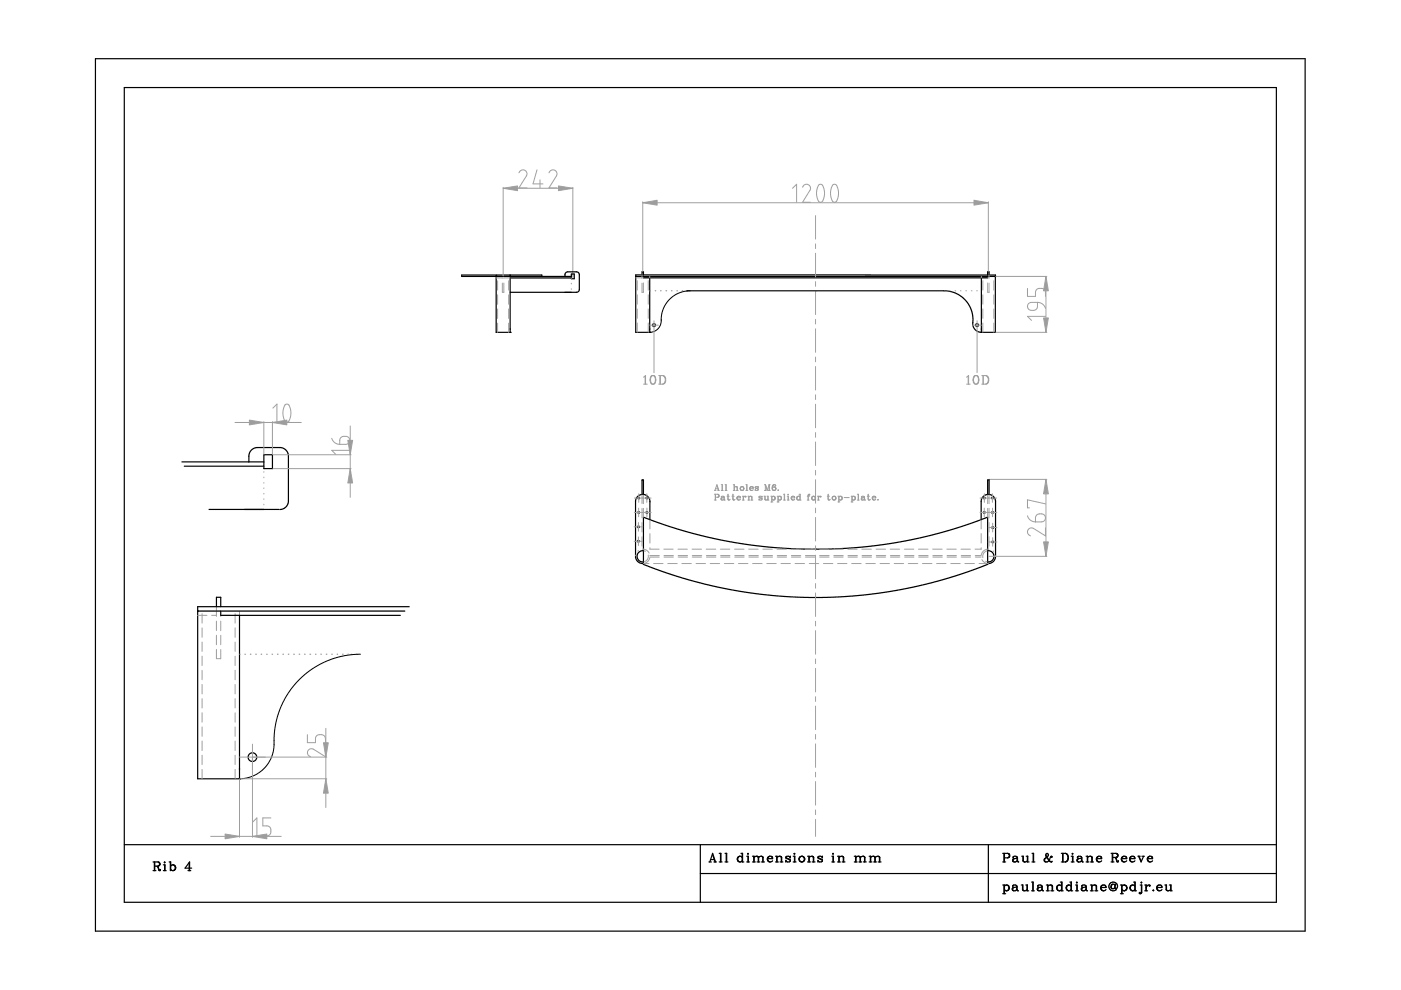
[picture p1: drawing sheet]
<svg xmlns="http://www.w3.org/2000/svg" width="297mm" height="210mm" viewBox="0 0 297 210" stroke-linecap="round" stroke-linejoin="round" font-family="sans-serif">
<g fill="none" stroke="#000" stroke-width=".25">
<path d="M20.2 12.4h256.5v185h-256.5zM26.4 18.6h244.2v172.7h-244.2zM105.2 58.6h.1M105.2 58.6h3M105.2 58.3v12.2h3v-12.2M108.2 58.9h12.9M114.9 58.6v-.3h-17v.3h23.2M119.8 58.6v-.5l.3-.4 2.2-.1 .3 .2 .2 .4v3.3l-.2 .3-.3 .2h-14.1M121.1 58.1h.7v1h-.7zM134.8 58.6h.1M134.8 58.6h76.2M136.1 58.3v-.7h.3v.7"/>
<path d="M136.4 58.6v.3h73v-.3M137.8 58.9v11.6h-3v-12.2h76.2v12.2h-2.9M208.1 58.9v11.6M209.4 58.3v-.7h.3v.7M211 58.6h.1M108.2 70.5h.1M137.8 70.5h.1M145.6 61.7h55.5l1.2 .3 1 .5 1.7 1.4 .7 1.2 .4 1.3 .3 2.9 .6 .8 1.1 .4M208.1 70.5h.1M38.6 97.9h17.3M39.1 98.8h16.8M52.8 98l.1-1.9 .5-.7 .6-.4 5.5-.1 .9 .3 .4 .5 .4 .8v9.9l-.2 .6-.5 .6-1.2 .4"/>
<path d="M55.9 96.4h1.9v3h-1.9zM44.3 108h14.9M136.1 104.8v-3h.3v3M136.4 109.6l8 2.8 4.5 1.2 4.6 1 4.4 .8 5 .6 9 .4h5.2l4.3-.3 5-.5 4.5-.7 4.8-1 4.6-1.2 4.9-1.5 4.2-1.6v10.1l-6.1 2.2-6 1.7-6.5 1.5-6.3 .9-6.4 .6-6.7 .1-6.5-.3-5.9-.7-6-1-6-1.5-5.9-1.8-4.7-1.7zM136.4 116.8h-.5l-.4 .2-.4 .8v.5l.3 .4 .4 .4h.6M137.8 110.2l-.1-4.4-.3-.5-.6-.4h-1l-.7 .5-.4 .7v12.1l.6 .9 .5 .3 .6 .1M208 110.2l.1-4.3 .2-.5 .5-.4 .7-.2 .6 .1 .7 .5 .3 .8v11.9l-.4 .9-.8 .4M209.4 116.8l.8 .2 .5 .8v.6l-.4 .5-.9 .2M209.4 104.8v-3h.3v3M209.8 119.4l-.4 .1M41.9 129.6h.1M41.9 129.6h43.9"/>
<path d="M45.9 128.6v-2h.9v2M46.8 129.6v.9h38.1M86.8 128.6h-44.9v36.5h8.9v-34.6M26.4 179.1h244.2M50.8 165.1h.1M148.5 179.1v12.2M209.5 179.1v12.2M32.4 182.8h1.1M32.4 184.6h.7M32.7 182.8v1.8M32.8 182.8v1.8M32.8 183.6h.7"/>
<path d="M33.2 183.6l.2 .1M33.4 183.7l.3 .8 .2 .1 .1-.2M33.4 183.7l.4 .7h.2M33.5 182.8l.4 .3-.1 .4-.3 .1M33.5 182.8l.3 .3v.4l-.3 .1M34 184.3v.1M34.6 184.6h.6M34.6 183.4h.4v1.2M34.8 182.8h.2zM34.9 183.4v1.2M35.9 182.8h.3v1.8M36.1 182.8v1.8"/>
<path d="M36.2 184.3l.5 .3M36.7 183.4l-.5 .2M36.7 183.4a.62 .62 0 0 1 .6 .6 .62 .62 0 0 1-.6 .6M36.7 183.4l.2 .1a.64 .64 0 0 1 .3 .6 .64 .64 0 0 1-.5 .5M39.9 184.6h.5M40.1 182.9v1.7M40.6 184.1h-1.4l1-1.3v1.8M148.5 185.2h122.1M150.3 182.8h.5M150.5 182.8l.6-1.9 .6 1.9M150.7 182.2h.7M151.1 181.2l.5 1.6"/>
<path d="M151.4 182.8h.5M152.5 182.8h.6M152.5 180.9h.3v1.9M152.8 180.9v1.9M153.7 182.8h.6M153.7 180.9h.4v1.9M154 180.9v1.9M156.8 181.5l.6 .3M156.8 181.5a.61 .61 0 0 0-.5 .6 .61 .61 0 0 0 .5 .7M156.8 181.5l-.1 .1a.64 .64 0 0 0 .1 1.2M157.1 180.9h.3v1.9M157.4 182.5l-.6 .3"/>
<path d="M157.4 180.9v1.9h.3M158.3 182.8h.6M158.3 181.5h.4v1.3M158.5 181h.2zM158.6 181.5v1.3M159.5 182.8h.6M159.5 181.5h.4v1.3M159.8 181.5v1.3M160.5 182.8h.6M160.5 181.5l-.6 .3M160.5 181.5l.3 .3M160.5 181.5l.3 .3v1"/>
<path d="M160.8 181.8v1M161.5 182.8h.6M161.5 181.5l-.7 .3M161.5 181.5l.3 .3v1M161.5 181.5l.2 .3v1M162.8 182.1l.1 .4 .3 .3M163.2 181.5l.4 .1M163.2 181.5a.61 .61 0 0 0-.5 .6 .61 .61 0 0 0 .5 .7M163.2 181.5l-.4 .6M163.6 181.6l.2 .5h-1M163.6 181.6l.1 .1M163.7 181.8v.3"/>
<path d="M163.8 182.5l-.6 .3M164.4 182.8h.6M164.4 181.5h.4v1.3M164.7 181.5v1.3M165.4 182.8h.6M165.4 181.5l-.6 .3M165.4 181.5l.3 .3v1M166.6 181.8l1 .5v.3l-.3 .2-.6-.2M166.6 182.4v.4zM167.5 181.7l-.6-.2-.3 .4 1 .5M167.6 181.5v.4zM168.2 182.8h.6"/>
<path d="M168.2 181.5h.3v1.3M168.3 181h.2zM168.4 181.5v1.3M169.9 182.8h.2M169.9 181.5h.2M169.9 181.5a.61 .61 0 0 0-.5 .6 .61 .61 0 0 0 .5 .7M169.9 181.5a.63 .63 0 0 0-.4 .6 .63 .63 0 0 0 .4 .7M170.1 181.5a.61 .61 0 0 1 .5 .6 .61 .61 0 0 1-.5 .7M170.1 181.5l.2 .1a.62 .62 0 0 1 .2 .6 .62 .62 0 0 1-.4 .6M171.2 182.8h.6M171.2 181.5h.4v1.3M171.5 181.5v1.3"/>
<path d="M172.2 182.8h.6M172.2 181.5l-.6 .3M172.2 181.5l.3 .3v1M172.2 181.5l.2 .3v1M173.4 181.8l1 .5v.3l-.3 .2-.6-.2M173.4 182.4v.4zM174.3 181.7l-.6-.2-.3 .4 1 .5M174.4 181.5v.4zM176.4 182.8h.6M176.4 181.5h.3v1.3M176.5 181h.2zM176.6 181.5v1.3"/>
<path d="M177.6 182.8h.6M177.6 181.5h.3v1.3M177.8 181.5v1.3M178.5 182.8h.7M178.5 181.5l-.6 .3M178.5 181.5l.4 .3v1M178.5 181.5l.3 .3v1M181.1 182.8h.6M181.1 181.5h.4v1.3M181.4 181.5v1.3M182.1 182.8h.6M182.1 181.5l-.6 .3"/>
<path d="M182.1 181.5l.3 .3M182.1 181.5l.3 .3v1M182.4 181.8v1M183 182.8h.7M183 181.5l-.6 .3M183 181.5l.4 .3v1M183 181.5l.3 .3v1M184.3 182.8h.6M184.3 181.5h.3v1.3M184.5 181.5v1.3M185.2 182.8h.6M185.2 181.5l-.6 .3"/>
<path d="M185.2 181.5l.4 .3M185.2 181.5l.3 .3v1M185.6 181.8v1M186.2 182.8h.6M186.2 181.5l-.6 .3M186.2 181.5l.3 .3v1M212.6 182.8h.6M212.6 180.9h1.1M212.6 187.6h.4v1.9M212.6 189.5h.6M212.9 180.9v1.9M212.9 187.6v1.9"/>
<path d="M213 180.9v1.9M213 181.9h.7M213 188.6l.5 .3M213.5 187.6a.62 .62 0 0 1 .5 .7 .62 .62 0 0 1-.5 .6M213.5 187.6l-.5 .3M213.5 187.6a.64 .64 0 0 1 .4 .7 .64 .64 0 0 1-.4 .6M213.7 180.9a.48 .48 0 0 1 .4 .5 .48 .48 0 0 1-.4 .5M213.7 180.9l.3 .4-.1 .4-.2 .2M214.8 187.8l-.1 .1 .2-.3 .7 .2M214.9 181.7l-.1 .1 .2-.3 .6 .2M214.9 188.2a.36 .36 0 0 0-.2 .3 .36 .36 0 0 0 .2 .4M214.9 188.2l-.3 .2 .1 .4 .2 .1"/>
<path d="M215 182.1l-.3 .2 .1 .4 .2 .1M215 182.1a.36 .36 0 0 0-.2 .3 .36 .36 0 0 0 .2 .4M215.6 187.8v.8l.2 .3M215.6 188.6l-.4 .3h-.3M215.6 187.8v.8M215.6 188.6l.2 .3M215.6 188l-.7 .2M215.6 182.5l-.6 .3M215.6 181.7l.1 .8 .2 .3M215.6 181.7v.8M215.6 182.5l.3 .3M215.6 181.9l-.6 .2"/>
<path d="M215.8 188.9h.1M215.9 182.8h.1M216.5 187.6h.4v1l.2 .3M216.6 181.5h.4v1l.2 .3M216.8 187.6v1l.3 .3M216.9 181.5v1l.3 .3M217.5 187.6h.3v1.3M217.6 181.5h.3v1.3M217.7 188.6l-.6 .3M217.7 187.6v1.3h.4M217.8 182.5l-.6 .3M217.8 181.5v1.3h.4"/>
<path d="M218.7 187h.4v1.9M218.7 188.9h.6M218.8 182.8h.6M218.8 180.9h.3v1.9M219 187v1.9M219.1 180.9v1.9M220.1 187.8l-.1 .1 .3-.3 .6 .2M220.3 188.2l-.3 .2 .3 .5M220.3 188.2l-.4 .2 .1 .4 .3 .1M220.9 188.6l-.6 .3M220.9 187.8l.2 1.1M220.9 187.8v.8"/>
<path d="M220.9 188.6l.2 .3M220.9 188l-.6 .2M221.1 188.9h.1M221.7 181.4l.1-.4h.4a.44 .44 0 0 1-.2 .7l-.6 .5 .1 .5 .2 .1M221.7 181.4l.1 .2a1.9 1.9 0 0 0 1.1 1.2M221.7 181.9a.48 .48 0 0 0-.2 .4 .48 .48 0 0 0 .2 .5M221.7 181.4l1.2 1.4M221.8 187.6h.4v1.3M221.8 188.9h.7M222.1 187.6v1.3M222.8 187.6l-.6 .3M222.8 188.9h.6"/>
<path d="M222.8 187.6l.4 .3v1M222.8 187.6l.3 .3v1M223 181.6v.2v-.3l-.2 .1-.3 .6a.75 .75 0 0 1-.8 .6M223.1 182.6l-.2 .2M224.6 187.6l.5 .3M224.6 187.6a.62 .62 0 0 0-.6 .7 .62 .62 0 0 0 .6 .6M224.6 187.6a.64 .64 0 0 0-.5 .7 .64 .64 0 0 0 .5 .6M224.8 187h.4v1.9M225 182.8h.9M225 180.9h.9M225.1 188.6l-.5 .3M225.1 187v1.9h.3"/>
<path d="M225.3 180.9v1.9M225.4 180.9v1.9M225.9 180.9a.98 .98 0 0 1 .6 .9 .98 .98 0 0 1-.6 1M225.9 180.9a1.05 1.05 0 0 1 0 1.9M226.6 187.6l.5 .3M226.6 187.6a.62 .62 0 0 0-.6 .7 .62 .62 0 0 0 .6 .6M226.6 187.6a.64 .64 0 0 0-.5 .7 .64 .64 0 0 0 .5 .6M226.8 187h.4v1.9M227.1 188.6l-.5 .3M227.1 187v1.9h.3M227.1 182.8h.6M227.1 181.5h.4v1.3"/>
<path d="M227.4 180.9v.2zM227.4 181.5v1.3M228 187.6h.4v1.3M228 188.9h.6M228.2 187.1h.2zM228.3 187.6v1.3M228.5 181.7l-.1 .1 .3-.3 .6 .2M228.7 182.1a.36 .36 0 0 0-.3 .3 .36 .36 0 0 0 .3 .4M228.7 182.1l-.4 .2 .1 .4 .3 .1M229.3 182.5l-.6 .3M229.3 181.7l.1 .8 .2 .3M229.3 181.7v.8"/>
<path d="M229.3 182.5l.3 .3M229.3 181.9l-.6 .2M229.4 187.8l-.1 .1 .3-.3 .6 .2M229.6 182.8h.1M229.6 188.2l-.3 .2 .3 .5M229.6 188.2l-.3 .2v.4l.3 .1M230.2 188.6l-.6 .3M230.2 187.8l.3 1.1M230.2 187.8v.8M230.2 188.6l.3 .3M230.2 188l-.6 .2M230.3 182.8h.6"/>
<path d="M230.3 181.5h.3v1.3M230.5 188.9h.1M230.5 181.5v1.3M231.2 187.6h.3v1.3M231.2 188.9h.6M231.2 182.8h.6M231.2 181.5l-.6 .3M231.2 181.5l.4 .3v1M231.2 181.5l.3 .3v1M231.4 187.6v1.3M232.1 187.6l.3 .3v1M232.1 187.6l-.6 .3"/>
<path d="M232.1 188.9h.6M232.1 187.6l.4 .3v1M232.5 182.1l.1 .4 .4 .3M233 181.5l.4 .1M233 181.5a.61 .61 0 0 0-.6 .6 .61 .61 0 0 0 .6 .7M233 181.5l-.5 .6M233.4 181.6l.2 .5h-1.1M233.4 181.6l.1 .5M233.4 188.2l.1 .4 .4 .3M233.6 182.5l-.6 .3M233.9 187.6l-.4 .3-.1 .3M233.9 187.6l.4 .1"/>
<path d="M233.9 187.6a.62 .62 0 0 0-.5 .7 .62 .62 0 0 0 .5 .6M234.3 187.7l.2 .5h-1.1M234.3 187.7l.1 .5M234.5 188.6l-.6 .3M235.6 182.8h.6M235.6 180.9h1M235.8 180.9v1.9M235.9 187.5l.4 .1 .1 .1M235.9 187.5a.52 .52 0 0 0-.4 .4 .52 .52 0 0 0 .3 .5M235.9 187.5a.62 .62 0 0 0-.1 .9M235.9 181.8h.7M235.9 180.9v1.9"/>
<path d="M236.3 188.2l-.2 .2h-.3M236.3 188.2l.2 .2M236.3 181.8l.2 .1M236.4 187.5l-.1 .7M236.5 188.4a.73 .73 0 0 0 .4-.8 .73 .73 0 0 0-.7-.6 .92 .92 0 0 0-1 1.2 .92 .92 0 0 0 1.5 .4M236.5 187.5v.9M236.5 181.9l.3 .8 .2 .1 .1-.2M236.5 181.9l.4 .7h.2M236.6 180.9l.4 .4v.3l-.4 .2M236.6 180.9l.4 .4-.1 .3-.3 .2M237.1 182.5v.1M237.6 187.6h.3v1.9"/>
<path d="M237.6 189.5h.6M237.8 187.6v1.9M237.8 182.1a.6 .6 0 0 0 .5 .7M237.9 188.6l.5 .3M238.3 181.5l.4 .1M238.3 181.5a.61 .61 0 0 0-.6 .6 .61 .61 0 0 0 .6 .7M238.3 181.5l-.5 .6M238.4 187.6l-.5 .3M238.4 187.6a.62 .62 0 0 1 .6 .7 .62 .62 0 0 1-.6 .6M238.4 187.6a.64 .64 0 0 1 .5 .7 .64 .64 0 0 1-.5 .6M238.7 181.6l.2 .5h-1.1M238.7 181.6l.1 .5"/>
<path d="M238.9 182.5l-.6 .3M239.6 182.1l.1 .4 .3 .3M240 181.5l.5 .1M240 181.5a.61 .61 0 0 0-.5 .6 .61 .61 0 0 0 .5 .7M240 181.5l-.4 .6M240.1 187.6a.62 .62 0 0 0-.5 .7 .62 .62 0 0 0 .5 .6M240.1 187.6l.5 .3M240.1 187.6l-.2 .1a.66 .66 0 0 0 .2 1.2M240.3 187h.4v1.9M240.5 181.6l.1 .5h-1M240.5 181.6v.5M240.6 188.6l-.5 .3"/>
<path d="M240.6 187v1.9h.4M240.6 182.5l-.6 .3M241.2 181.5h.6M241.4 181.5l.5 1.3 .6-1.3M241.5 181.5l.4 1.1M241.7 189.4v-.2l-.1 .2 .2 .1M241.7 187.6h.4v1.6l-.3 .3M241.9 187.1h.2zM242 187.6v1.6l-.2 .3M242.1 181.5h.5M242.7 187.6h.3v1.3M242.7 188.9h.6"/>
<path d="M243 187.6v1.3M243.3 182.1l.1 .4 .4 .3M243.7 187.7v.2l.1-.2a.51 .51 0 0 0-.5 0 .51 .51 0 0 0-.3 .5M243.8 181.5l.4 .1M243.8 181.5a.61 .61 0 0 0-.6 .6 .61 .61 0 0 0 .6 .7M243.8 181.5l-.5 .6M244.2 181.6l.2 .5h-1.1M244.2 181.6l.1 .1M244.3 181.8v.3M244.4 182.5l-.6 .3M244.4 188.8h.2zM245.3 188.2l.1 .4 .3 .3"/>
<path d="M245.7 187.6a.62 .62 0 0 0-.5 .7 .62 .62 0 0 0 .5 .6M245.7 187.6l.5 .1M245.7 187.6l-.4 .6M246.2 187.7l.2 .5h-1.1M246.2 187.7l.1 .5M246.4 188.6l-.7 .3M247 187.6h.3v1l.3 .3M247.2 187.6v1l.4 .3M247.9 187.6h.4v1.3M248.2 188.6l-.6 .3M248.2 187.6v1.3h.3"/>
<circle cx="138.7" cy="68.9" r=".3"/>
<circle cx="207.1" cy="68.9" r=".3"/>
<circle cx="135.4" cy="114.8" r=".19"/>
<circle cx="135.4" cy="111.7" r=".18"/>
<circle cx="135.4" cy="105.6" r=".18"/>
<circle cx="135.4" cy="108.6" r=".18"/>
<circle cx="137.1" cy="105.6" r=".18"/>
<circle cx="137.2" cy="108.6" r=".18"/>
<circle cx="208.7" cy="105.6" r=".18"/>
<circle cx="208.7" cy="108.6" r=".18"/>
<circle cx="210.4" cy="105.6" r=".18"/>
<circle cx="210.4" cy="108.6" r=".18"/>
<circle cx="210.5" cy="114.9" r=".18"/>
<circle cx="210.5" cy="111.9" r=".18"/>
<circle cx="53.5" cy="160.5" r=".92"/>
</g>
<g fill="none" stroke="#a0a0a4" stroke-width=".21">
<path d="M106.7 39.9h14.8M106.7 39.7v18.8M110 36.6l.4-.4 .5-.2 .6 .2 .2 .6-.1 .5-1.6 2.5h1.7M113.9 36l-.9 3h2.1M114.5 38.1v1.7M116.4 36.6l.4-.4 .4-.2 .5 .2 .3 .2v.8l-1.6 2.6h1.7M121.5 39.7v19.1M168 39.9l.9-.8v3.8M170.2 39.7l.3-.5 .7-.1 .4 .2 .3 .6-.1 .3-1.6 2.7h1.7M173.5 39.3l.4-.2 .4 .1 .5 1.3-.1 1.5-.3 .7-.3 .2-.6-.2-.4-1.3v-.9zM176.5 39.3l.3-.2 .5 .1 .4 1.1-.1 1.8-.3 .6-.3 .2-.5-.2-.4-1.1v-1.1zM105.2 58.9l1.3 .1"/>
<path d="M105.5 59.5v2M107.8 59.5v2M108.2 58.9l-1.4 .1M121.1 58.9v.2M134.8 58.9h1.3M135.1 59.5v2M136.1 58.3v.7M136.3 43h73.2M136.3 42.8v14.7M136.4 60v2h-.3v-2M137.4 59.5v2M137.8 58.6v.3l-1.4 .1"/>
<path d="M172.9 45.7v5M172.9 51.7v1M172.9 53.7v5M172.9 59.7v1M208.1 58.6v.3l1.3 .1M208.4 59.5v2M209.4 60v2h.3v-2M209.5 42.8v14.7M209.7 58.3v.7M210.7 59.5v2M211.1 58.6h10.9M221.8 58.6v11.9"/>
<path d="M105.5 62.5v2M105.5 65.5v2M105.5 68.5v2M106.5 60v2h.3v-2M107.8 62.5v2M107.8 65.5v2M107.8 68.5v2M121.1 60v.2M121.1 61.2v.2M135.1 62.5v2M135.1 65.5v2M135.1 68.5v2"/>
<path d="M136.4 80l.5-.4v1.8M136.8 79.7v1.7M137.4 62.5v2M137.4 65.5v2M137.4 68.5v2M137.8 68.9h1.8M138.3 79.6a1.04 1.04 0 0 0 0 1.8M138.3 79.6h.2M138.3 79.6a1.18 1.18 0 0 0 0 1.8M138.5 79.6a1.04 1.04 0 0 1 0 1.8M138.5 79.6a1.14 1.14 0 0 1 0 1.8M138.7 68v11"/>
<path d="M139.7 79.6h.8M139.9 79.6v1.8M140 79.6v1.8M140.5 79.6a.97 .97 0 0 1 .7 .9 .97 .97 0 0 1-.7 .9M140.5 79.6a1.02 1.02 0 0 1 0 1.8M145.6 61.7h.2M172.9 61.7v5M172.9 67.7v1M172.9 69.7v5M172.9 75.7v1M172.9 77.7v5M200.2 61.7h.1"/>
<path d="M201.3 61.7h.2M202.5 61.7h.1M203.6 61.7h.2M204.8 61.7h.1M204.9 80l.5-.4v1.8M205.3 79.7v1.7M205.9 61.7h.2M206.2 68.9h1.9M206.8 79.6h.2M206.8 79.6a1.04 1.04 0 0 0 0 1.8M206.8 79.6a1.14 1.14 0 0 0 0 1.8M207 79.6a1.04 1.04 0 0 1 0 1.8"/>
<path d="M207 79.6a1.14 1.14 0 0 1 0 1.8M207.1 61.7h.1M207.2 68v11M208.2 79.6h.8M208.4 62.5v2M208.4 65.5v2M208.4 68.5v2M208.4 79.6v1.8M208.5 79.6v1.8M209 79.6a.97 .97 0 0 1 .7 .9 .97 .97 0 0 1-.7 .9M209 79.6a1.02 1.02 0 0 1 0 1.8M210.7 62.5v2"/>
<path d="M210.7 65.5v2M210.7 68.5v2M211.1 70.5h10.9M217.8 61.2v1.6h1.7l.1-1.1 .2-.4 .4-.1h.8l.4 .2 .3 .4v1M218.1 64.4l.5-.3h1.4l-.2 1.3-.6 .4-1-.1-.4-.6zM220 64.1l1.1 .4 .6 .9M221.7 67.1h-3.9l.9 .8M49.8 89.6h14.1M55.9 89.4v6.9M55.9 98.8v.2M55.9 100v.1M57.8 89.4v6.9"/>
<path d="M57.9 99.4h16.5M57.9 96.4h16.5M57.9 86.5l.8-.8v3.8M60.4 85.9l.3-.2 .5 .2 .5 1.2-.2 1.6-.2 .6-.4 .2-.5-.2-.4-1.1v-1.2zM70.3 92.9l.6 .9 .5 .3 .6 .1M72.2 92.8l.5-.3 1 .1 .4 .4-.1 .8-.5 .4h-1.5v-.9zM74.1 95.5h-3.8l.9 .8M74.3 90.3v15.2M136.4 81.4h.8M138.3 81.4h.2M139.7 81.4h.8M172.9 83.7v1"/>
<path d="M172.9 85.7v5M172.9 91.7v1M172.9 93.7v5M172.9 99.7v1M204.9 81.4h.8M206.8 81.4h.2M208.2 81.4h.8M55.9 101.2v.1M55.9 102.3v.1M55.9 103.4v.2M55.9 104.6v.2M55.9 105.7v.2"/>
<path d="M55.9 106.9v.1M134.5 111.7h1.8M134.5 114.8h1.8M134.5 108.6h3.6M134.5 105.6h3.5M134.8 117.7l-.1 .1M135.4 116.7l-.2 .1M135.4 110.8v1.8M135.4 113.8v1.9M135.4 107.7v1.9M135.4 104.7v1.8M136.1 104.8v2"/>
<path d="M136.1 107.8v2M136.1 110.8v2M136.1 113.8v2M136.3 116.4l.8 .2 .5 .7M136.4 116.8l.4 .1M136.4 104.8v2M136.4 107.8v1.8M137.1 104.7v1.8M137.2 107.7v1.9M137.4 117.7l-.1 .9-.9 .5M137.8 118.2l-.5 .9-.9 .4h1.2M137.8 117.8h2"/>
<path d="M137.8 118.1h2M137.8 110.2v1.9M137.8 113.1v2M137.8 116.1v.3h1.9M138.6 119.5h2M140.7 116.4h2M140.8 117.8h2M140.8 118.1h2M141.6 119.5h2M143.7 116.4h2M143.8 117.8h2M143.8 118.1h2"/>
<path d="M144.6 119.5h2M146.7 116.4h2M146.8 117.8h2M146.8 118.1h2M147.6 119.5h2M149.7 116.4h2M149.8 117.8h2M149.8 118.1h2M150.6 119.5h2M151.5 104h.3M151.5 104.8h.7M151.5 106h.4"/>
<path d="M151.6 104l.4-1.2 .4 1.2M151.6 104.8v1.2M151.7 103.6h.5M151.7 104.8v1.2M151.7 105.4h.5M152 102.9l.3 1.1M152.2 104h.3M152.2 104.8l.3 .2-.1 .3-.2 .1M152.2 104.8l.2 .2-.2 .4M152.7 116.4h2M152.8 117.8h2M152.8 118.1h2"/>
<path d="M152.9 104h.4M152.9 102.8h.3v1.2M153 105.3h.5M153.1 102.8v1.2M153.1 105.6l-.2 .1 .2 .3M153.5 105.9l-.4 .1M153.5 105.3l.2 .7M153.5 105.3v.6M153.5 105.9l.2 .1M153.5 105.4l-.4 .2M153.6 119.5h2M153.7 106h.1"/>
<path d="M153.7 104h.4M153.7 102.8h.3v1.2M153.9 102.8v1.2M154.1 105.2h.5M154.3 104.8v1M154.3 105.8l.2 .2M154.4 105.8l.1 .2M154.8 105.9l-.3 .1M155.2 105.2h.5M155.4 104.8v1l.1 .2M155.4 104.8l.1 1.2M155.5 104h.4"/>
<path d="M155.5 102.8h.2v1.2M155.6 102.8v1.2M155.7 116.4h2M155.8 117.8h2M155.8 118.1h2M155.8 105.9l-.3 .1M156.1 104h.4M156.1 103.2l-.4 .2M156.1 103.2l.2 .2v.6M156.3 105.6l.3 .4M156.6 119.5h2M156.6 105.2l.3 .1"/>
<path d="M156.6 105.2l-.4 .4 .1 .3 .3 .1M156.6 105.2l-.3 .4M156.9 105.3v.3M156.9 105.3l.1 .3h-.7M156.9 103.5v.1M156.9 103.6l.4 .4M157 103.6v.2M157 105.9l-.4 .1M157.1 103.9l.2 .1M157.3 104h.1M157.3 103.2h.1M157.3 103.2l-.4 .3"/>
<path d="M157.3 103.2l-.3 .3M157.4 103.2l.3 .3v.3l-.3 .2M157.4 103.2l.3 .3-.1 .3-.2 .2M157.4 106h.4M157.4 105.2h.2v.8M157.6 105.2v.8M158.1 105.3v.1v-.2l-.3 .1-.2 .3M158.1 104h.5M158.1 102.8h.3v1.2M158.3 102.8v1.2M158.6 106h.4M158.6 105.2h.2v.8"/>
<path d="M158.7 116.4h2M158.7 105.2v.8M158.8 117.8h2M158.8 118.1h2M159 103.5l.3 .5M159.2 106h.4M159.2 105.2l-.4 .2M159.2 105.2l.2 .2v.6M159.3 103.2h.3M159.3 103.2l-.3 .3v.3l.3 .2M159.3 103.2l-.3 .3M159.6 119.5h2"/>
<path d="M159.6 103.2l.1 .3h-.7M159.6 103.2l.1 .3M159.7 103.8l-.4 .2M160.1 103.4l.7 .3-.2 .3-.4-.1M160.1 103.8v.2zM160.7 103.3l-.4-.1-.2 .2 .7 .4M160.8 103.2v.2zM160.9 105.8v.2zM160.9 105.4l.5 .2M161.4 105.6l.2 .1-.1 .3-.5-.1M161.4 105.7l.2 .1M161.5 105.3h-.6l.5 .4"/>
<path d="M161.6 105.2v.2zM161.7 116.4h2M161.8 117.8h2M161.8 118.1h2M162 105.2h.2l.1 .8M162.1 104h.3M162.1 102.8h.2l.4 1M162.2 105.2v.8M162.6 119.5h2M162.6 105.2h.3v.8M162.8 105.9l-.3 .1h-.3M162.8 105.2v.8h.2"/>
<path d="M162.9 104h.4M163.1 102.8h.2M163.1 102.8l-.4 1.2-.4-1.2v1.2M163.1 102.8v1.2M163.4 105.2h.3v1.2M163.4 106.4h.5M163.6 105.2v1.2M163.7 105.9l.3 .1M164 105.2l-.3 .2M164 105.2l.4 .4-.1 .3-.3 .1M164 105.2l.3 .4-.3 .4M164.1 104h.1"/>
<path d="M164.1 102.8h.3v.3v-.2M164.1 102.8a.67 .67 0 0 0-.4 .6 .67 .67 0 0 0 .4 .6M164.1 102.8a.73 .73 0 0 0 0 1.2M164.2 103.2l.3 .4-.3 .4M164.2 103.2l.3 .4v.2l-.3 .2M164.2 103.2l-.3 .1-.1 .3M164.7 116.4h2M164.8 105.2h.2v1.2M164.8 106.4h.4M164.8 117.8h2M164.8 118.1h2M165 105.2v1.2"/>
<path d="M165 103.9v.1zM165 105.9l.4 .1M165.4 105.2l-.4 .2M165.4 105.2l.3 .4v.3l-.3 .1M165.4 105.2l.3 .4-.3 .4M165.6 119.5h2M166.1 104.8h.2v1.2M166.1 106h.4M166.3 104.8v1.2M166.9 106h.4M166.9 105.2h.3v.8M167.1 104.8v.1z"/>
<path d="M167.1 105.2v.8M167.7 116.4h2M167.8 117.8h2M167.8 118.1h2M167.8 105.6l.3 .4M168.1 105.2l.3 .1M168.1 105.2l-.4 .4 .1 .3 .3 .1M168.1 105.2l-.3 .4M168.4 105.3l.1 .3h-.7M168.4 105.3v.3M168.5 105.9l-.4 .1M168.6 119.5h2"/>
<path d="M168.9 105.6v.1M168.9 105.7l.3 .3M169 105.7l.2 .3M169.2 105.2l.4 .2M169.2 105.2l-.3 .4M169.2 105.2l-.2 .4M169.4 104.8h.3v1.2M169.6 105.9l-.4 .1M169.6 104.8v1.2h.2M170.7 116.4h2M170.8 117.8h2M170.8 118.1h2"/>
<path d="M171.2 106h.4M171.2 105.2h.4M171.5 104.8l.2 .1-.1 .1v-.1M171.5 104.8l-.2 .2v1M171.5 104.8l-.1 .2v1M171.6 119.5h2M172.4 106h.2M172.4 105.2h.2M172.4 105.2l-.3 .4v.3l.3 .1M172.4 105.2l-.3 .4 .3 .4M172.6 105.2l.3 .4M172.6 105.2l.2 .4v.3"/>
<path d="M172.7 106h-.1M172.9 105.7l-.3 .3M172.9 101.7v5M172.9 107.7v1M172.9 109.7v5M172.9 115.7v1M172.9 117.7v5M173.3 106h.4M173.3 105.2h.2v.8M173.5 105.2v.8M173.7 116.4h2M173.8 117.8h2"/>
<path d="M173.8 118.1h2M174 105.3v.1v-.2l-.3 .1-.2 .3M174.6 119.5h2M175.4 105.2h.5M175.6 104.8v1l.1 .2M175.6 104.8l.1 1.2M176 105.9l-.3 .1M176.7 116.4h2M176.8 117.8h2M176.8 118.1h2M176.8 106h.1M176.8 105.2h.1"/>
<path d="M176.8 105.2l-.4 .4 .1 .3 .3 .1M176.8 105.2l-.3 .4 .3 .4M176.9 105.2l.3 .4v.3l-.3 .1M176.9 105.2l.3 .4-.3 .4M177.6 119.5h2M177.7 105.2h.2v1.2M177.7 106.4h.4M177.8 105.2v1.2M177.9 105.9l.3 .1M178.2 105.2l-.3 .2M178.2 105.2l.4 .4-.1 .3-.3 .1M178.2 105.2l.3 .4v.3l-.3 .1"/>
<path d="M179 105.5h1M179.7 116.4h2M179.8 117.8h2M179.8 118.1h2M180.4 105.2h.3v1.2M180.4 106.4h.4M180.6 119.5h2M180.6 105.2v1.2M180.7 105.9l.3 .1M181 105.2l-.3 .2M181 105.2l.4 .4-.1 .3-.3 .1M181 105.2l.3 .4-.3 .4"/>
<path d="M181.8 104.8h.2v1.2M181.8 106h.4M181.9 104.8v1.2M182.7 105.3h.5M182.7 116.4h2M182.8 117.8h2M182.8 118.1h2M182.8 105.6l-.2 .1 .2 .3M182.8 105.6l-.2 .1v.3h.2M183.2 105.9l-.4 .1M183.2 105.3l.2 .7M183.2 105.3v.6"/>
<path d="M183.2 105.9l.2 .1M183.2 105.4l-.4 .2M183.4 106h.1M183.6 119.5h2M183.9 105.2h.4M184 104.8v1l.2 .2M184.1 104.8l.1 1.2M184.5 105.9l-.3 .1M185 105.6l.3 .4M185.3 105.2l.3 .1M185.3 105.2l-.4 .4 .1 .3 .3 .1M185.3 105.2l-.3 .4"/>
<path d="M185.6 105.3l.1 .3h-.7M185.6 105.3v.3M185.7 105.9l-.4 .1M185.7 116.4h2M185.8 117.8h2M185.8 118.1h2M186.1 105.9v.1zM186.6 119.5h2M188.7 116.4h2M188.8 117.8h2M188.8 118.1h2M189.6 119.5h2"/>
<path d="M191.7 116.4h2M191.8 117.8h2M191.8 118.1h2M192.6 119.5h2M194.7 116.4h2M194.8 117.8h2M194.8 118.1h2M195.6 119.5h2M197.7 116.4h2M197.8 117.8h2M197.8 118.1h2M198.6 119.5h2"/>
<path d="M200.7 116.4h2M200.8 117.8h2M200.8 118.1h2M201.6 119.5h2M203.8 116.4h1.9M203.8 117.8h2M203.8 118.1h2M204.6 119.5h2M206.8 117.8h1.2M206.8 118.1h1.2M207.6 119.5h1.9M207.8 108.6h3.5"/>
<path d="M207.8 105.6h3.5M208 110.2v1.9M208 113.1v2M208 116.1v.3h-1.3M208.2 118.6l.4 .6 .8 .3M208.7 107.7v1.9M208.7 104.7v1.8M209 119l.4 .1M209.4 116.8l-.8 .4-.2 .6v.4M209.4 116.4l-.9 .4-.5 .9M209.4 104.8v2M209.4 107.8v1.8"/>
<path d="M209.5 116.4h.2M209.5 111.8h1.9M209.5 114.9h1.9M209.6 118h12.4M209.6 101.6h12.4M209.7 104.8v2M209.7 107.8v2M209.7 110.8v2M209.7 113.8v2M210.4 104.7v1.8M210.4 107.7v1.9M210.5 110.9v1.9"/>
<path d="M210.5 114v1.8M210.6 116.8l.1 .1M211.1 117.8v.2M217.8 109.4l.6 .9 1.1 .4M219.8 109.2l.5-.3 .9 .1 .4 .5v.6l-.5 .5-1.6 .1v-1zM221.7 111.9v1.7l-2.6-1.6h-.7l-.5 .4-.1 .5 .2 .4 .5 .3M221.7 106.8l-3.9-.8v1.7h.5M221.8 101.6v16.4M41.9 130.5h2M42.8 130.1v2M42.8 133.1v2M42.8 136.1v2"/>
<path d="M42.8 139.1v2M44.9 130.5h1M45.9 128.7v2M45.9 131.7v2M45.9 134.7v2M45.9 137.7v2h.9v-2M46.8 131.7v2M46.8 134.7v2M48.7 130.5h-1.9v.2M49.8 130.1v2M49.8 133.1v2M49.8 136.1v2"/>
<path d="M49.8 139.1v2M50.8 129.6v.9h-1M74.4 138.7h.2M75.6 138.7h.2M172.9 123.7v1M172.9 125.7v5M172.9 131.7v1M172.9 133.7v5M172.9 139.7v1M42.8 142.1v2M42.8 145.1v2M42.8 148.1v2"/>
<path d="M42.8 151.1v2M42.8 154.1v2M42.8 157.1v2M49.8 142.1v2M49.8 145.1v2M49.8 148.1v2M49.8 151.1v2M49.8 154.1v2M49.8 157.1v2M53.5 157.8v19.7M65.2 155.8v1.7h1.7v-1.2l.3-.4 .4-.1h.7l.5 .3 .2 .4v1M69 158.7v1.7l-2.7-1.6-.7 .1-.3 .3-.1 .6 .2 .4 .4 .2"/>
<path d="M69.1 154.4v16.8M172.9 141.7v5M172.9 147.7v1M172.9 149.7v5M172.9 155.7v1M172.9 157.7v5M42.8 160.1v2M42.8 163.1v2M44.7 177.3h14.9M49.8 160.1v2M49.8 163.1v2M50.8 165.2v12.3"/>
<path d="M50.8 160.5h18.5M50.9 165.1h18.4M53.6 174.3l.9-.9v3.8M57.4 173.4h-1.7v1.7l1.2 .1 .5 .6v.7l-.3 .6-.4 .1h-1M172.9 163.7v1M172.9 165.7v5M172.9 171.7v1M172.9 173.7v3.6"/>
</g>
<g fill="#a0a0a4" stroke="#a0a0a4" stroke-width=".21">
<path d="M74.3 99.4l.5 3h-1.1z"/>
<path d="M73.7 93.4h1.1l-.5 3z"/>
<path d="M52.9 89.1l3 .5-3 .5z"/>
<path d="M57.8 89.6l3-.5v1z"/>
<path d="M69.1 165.1l.5 3.1h-1z"/>
<path d="M68.6 157.5h1l-.5 3z"/>
<path d="M47.7 176.8l3.1 .5-3.1 .5z"/>
<path d="M53.5 177.3l3.1-.5v1z"/>
<path d="M221.8 58.6l.5 3.1h-1z"/>
<path d="M221.3 67.4h1l-.5 3.1z"/>
<path d="M221.3 114.9h1l-.5 3.1z"/>
<path d="M221.8 101.6l.5 3.1h-1z"/>
<path d="M106.7 39.9l3-.5v1z"/>
<path d="M118.4 39.4l3.1 .5-3.1 .5z"/>
<path d="M136.3 43l3-.5v1z"/>
<path d="M206.5 42.5l3 .5-3 .5z"/>
</g>
<path d="M137.8 70.5h.1M146.3 61.7l-1.2 .1-1.3 .4-1.1 .6-.9 .8-.8 1.1-.5 1-.3 1.3-.1 1.5-.3 .8-.8 .8-1.2 .4M76.4 138.7l-3.4 .3-2 .5-1.9 .7-2.9 1.6-3 2.6-2.4 3-1.6 3.4-.9 3.7-.3 4.8-.4 1.3-.6 1-1.2 1.6-1.5 1-1.6 .6-1.9 .3M50.8 165.1h.1" fill="none" stroke="#000" stroke-width=".21"/>
<g fill="none" stroke="#808080" stroke-width=".21">
<path d="M137.7 61.7h.2M138.9 61.7h.1M140 61.7h.2M141.2 61.7h.2M142.3 61.7h.2M143.5 61.7h.1M144.6 61.7h.2M50.8 138.7h.1M51.9 138.7h.1M53.1 138.7h.1M54.2 138.7h.2M55.4 138.7h.1"/>
<path d="M56.5 138.7h.2M57.7 138.7h.1M58.8 138.7h.2M60 138.7h.1M61.1 138.7h.2M62.3 138.7h.1M63.4 138.7h.2M64.6 138.7h.1M65.7 138.7h.2M66.9 138.7h.1M68 138.7h.2M69.2 138.7h.1"/>
<path d="M70.3 138.7h.2M71.5 138.7h.1M72.6 138.7h.2M73.8 138.7h.1"/>
</g>
</svg>
